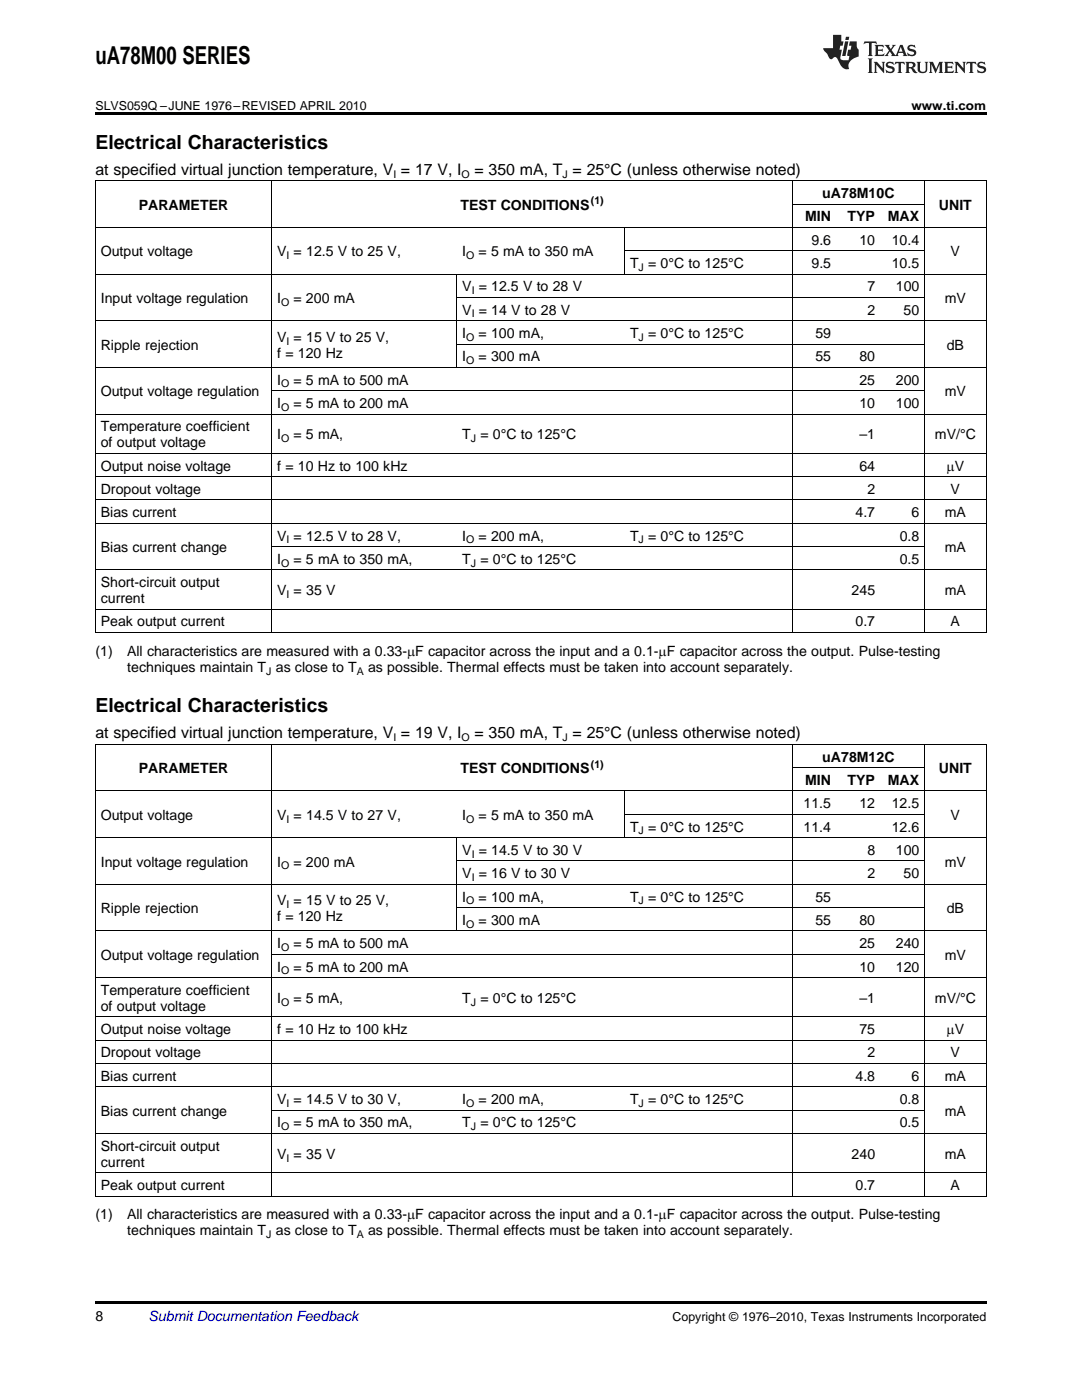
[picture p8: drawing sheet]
<svg xmlns="http://www.w3.org/2000/svg" width="216mm" height="279mm" viewBox="0 0 216 279" stroke-linecap="round" stroke-linejoin="round" font-family="sans-serif">
<defs><g id="words">
<text font-size="4.9" x="19" y="12.8">uA78M00 SERIES</text>
<g font-size="3.9">
<text x="19" y="29.7">Electrical Characteristics</text>
<text x="19" y="142.2">Electrical Characteristics</text>
</g>
<g font-size="3.2">
<text x="19" y="34.9">at specified virtual junction temperature, V = 17 V, I</text>
<text x="94.7" y="34.9">= 350 mA, T = 25°C (unless otherwise noted)</text>
<text x="19" y="147.3">at specified virtual junction temperature, V = 19 V, I</text>
<text x="94.7" y="147.3">= 350 mA, T = 25°C (unless otherwise noted)</text>
</g>
<g font-size="2.8">
<text x="27.7" y="41.8">PARAMETER</text>
<text x="91.9" y="41.8">TEST CONDITIONS</text>
<text x="164.1" y="39.5">uA78M10C</text>
<text x="187.4" y="41.8">UNIT</text>
<text x="160.7" y="44.2">MIN</text>
<text x="169.1" y="44.2">TYP</text>
<text x="177.2" y="44.2">MAX</text>
<text x="20.1" y="51.2">Output voltage</text>
<text x="55.3" y="51.2">V = 12.5 V to 25 V,</text>
<text x="92.3" y="51.2">I</text>
<text x="95.5" y="51.2">= 5 mA to 350 mA</text>
<text x="125.7" y="53.5">T = 0°C to 125°C</text>
<text x="161.9" y="48.8">9.6</text>
<text x="161.9" y="53.5">9.5</text>
<text x="171.5" y="48.8">10</text>
<text x="177.9" y="48.8">10.4</text>
<text x="177.9" y="53.5">10.5</text>
<text x="189.7" y="51.2">V</text>
<text x="92.3" y="58.1">V = 12.5 V to 28 V</text>
<text x="173.1" y="58.1">7</text>
<text x="178.8" y="58.1">100</text>
<text x="20.1" y="60.5">Input voltage regulation</text>
<text x="55.3" y="60.5">I</text>
<text x="58.6" y="60.5">= 200 mA</text>
<text x="92.3" y="62.8">V = 14 V to 28 V</text>
<text x="173.1" y="62.8">2</text>
<text x="180.3" y="62.8">50</text>
<text x="188.5" y="60.5">mV</text>
<text x="20.1" y="69.8">Ripple rejection</text>
<text x="55.3" y="68.2">V = 15 V to 25 V,</text>
<text x="55.3" y="71.4">f = 120 Hz</text>
<text x="92.3" y="67.5">I</text>
<text x="95.5" y="67.5">= 100 mA,</text>
<text x="125.7" y="67.5">T = 0°C to 125°C</text>
<text x="162.7" y="67.5">59</text>
<text x="188.9" y="69.8">dB</text>
<text x="55.3" y="76.8">I</text>
<text x="58.6" y="76.8">= 5 mA to 500 mA</text>
<text x="92.3" y="72.1">I</text>
<text x="95.5" y="72.1">= 300 mA</text>
<text x="162.7" y="72.1">55</text>
<text x="171.5" y="72.1">80</text>
<text x="171.5" y="76.8">25</text>
<text x="178.8" y="76.8">200</text>
<text x="20.1" y="79.1">Output voltage regulation</text>
<text x="55.3" y="81.4">I</text>
<text x="58.6" y="81.4">= 5 mA to 200 mA</text>
<text x="171.5" y="81.4">10</text>
<text x="178.8" y="81.4">100</text>
<text x="188.5" y="79.1">mV</text>
<text x="20.1" y="86.1">Temperature coefficient</text>
<text x="20.1" y="89.3">of output voltage</text>
<text x="55.3" y="87.7">I</text>
<text x="58.6" y="87.7">= 5 mA,</text>
<text x="92.3" y="87.7">T = 0°C to 125°C</text>
<text x="171.5" y="87.7">–1</text>
<text x="186.5" y="87.7">mV/°C</text>
<text x="20.1" y="93.9">Output noise voltage</text>
<text x="55.3" y="93.9">f = 10 Hz to 100 kHz</text>
<text x="171.5" y="93.9">64</text>
<text x="188.9" y="93.9">mV</text>
<text x="20.1" y="98.6">Dropout voltage</text>
<text x="173.1" y="98.6">2</text>
<text x="189.7" y="98.6">V</text>
<text x="20.1" y="103.2">Bias current</text>
<text x="55.3" y="107.9">V = 12.5 V to 28 V,</text>
<text x="92.3" y="107.9">I</text>
<text x="95.5" y="107.9">= 200 mA,</text>
<text x="125.7" y="107.9">T = 0°C to 125°C</text>
<text x="170.7" y="103.2">4.7</text>
<text x="179.5" y="107.9">0.8</text>
<text x="181.9" y="103.2">6</text>
<text x="188.5" y="103.2">mA</text>
<text x="20.1" y="110.2">Bias current change</text>
<text x="55.3" y="112.5">I</text>
<text x="58.6" y="112.5">= 5 mA to 350 mA,</text>
<text x="92.3" y="112.5">T = 0°C to 125°C</text>
<text x="179.5" y="112.5">0.5</text>
<text x="188.5" y="110.2">mA</text>
<text x="20.1" y="117.2">Short-circuit output</text>
<text x="55.3" y="118.8">V = 35 V</text>
<text x="169.9" y="118.8">245</text>
<text x="188.5" y="118.8">mA</text>
<text x="20.1" y="120.4">current</text>
<text x="20.1" y="125">Peak output current</text>
<text x="170.7" y="125">0.7</text>
<text x="189.7" y="125">A</text>
<text x="19" y="130.9">(1)</text>
<text x="25.4" y="130.9">All characteristics are measured with a 0.33-mF capacitor across the input and a 0.1-mF capacitor across the output. Pulse-testing</text>
<text x="25.4" y="134.1">techniques maintain T as close to T</text>
<text x="73.4" y="134.1">as possible. Thermal effects must be taken into account separately.</text>
<text x="27.7" y="154.3">PARAMETER</text>
<text x="91.9" y="154.3">TEST CONDITIONS</text>
<text x="164.1" y="152">uA78M12C</text>
<text x="187.4" y="154.3">UNIT</text>
<text x="160.3" y="161.3">11.5</text>
<text x="160.7" y="156.6">MIN</text>
<text x="169.1" y="156.6">TYP</text>
<text x="171.5" y="161.3">12</text>
<text x="177.2" y="156.6">MAX</text>
<text x="177.9" y="161.3">12.5</text>
<text x="20.1" y="163.6">Output voltage</text>
<text x="55.3" y="163.6">V = 14.5 V to 27 V,</text>
<text x="92.3" y="163.6">I</text>
<text x="95.5" y="163.6">= 5 mA to 350 mA</text>
<text x="125.7" y="165.9">T = 0°C to 125°C</text>
<text x="160.3" y="165.9">11.4</text>
<text x="177.9" y="165.9">12.6</text>
<text x="189.7" y="163.6">V</text>
<text x="20.1" y="172.9">Input voltage regulation</text>
<text x="55.3" y="172.9">I</text>
<text x="58.6" y="172.9">= 200 mA</text>
<text x="92.3" y="170.6">V = 14.5 V to 30 V</text>
<text x="173.1" y="170.6">8</text>
<text x="178.8" y="170.6">100</text>
<text x="188.5" y="172.9">mV</text>
<text x="92.3" y="175.3">V = 16 V to 30 V</text>
<text x="92.3" y="179.9">I</text>
<text x="95.5" y="179.9">= 100 mA,</text>
<text x="125.7" y="179.9">T = 0°C to 125°C</text>
<text x="162.7" y="179.9">55</text>
<text x="173.1" y="175.3">2</text>
<text x="180.3" y="175.3">50</text>
<text x="20.1" y="182.2">Ripple rejection</text>
<text x="55.3" y="180.7">V = 15 V to 25 V,</text>
<text x="55.3" y="183.8">f = 120 Hz</text>
<text x="92.3" y="184.6">I</text>
<text x="95.5" y="184.6">= 300 mA</text>
<text x="162.7" y="184.6">55</text>
<text x="171.5" y="184.6">80</text>
<text x="188.9" y="182.2">dB</text>
<text x="20.1" y="191.6">Output voltage regulation</text>
<text x="55.3" y="189.2">I</text>
<text x="58.6" y="189.2">= 5 mA to 500 mA</text>
<text x="171.5" y="189.2">25</text>
<text x="178.8" y="189.2">240</text>
<text x="188.5" y="191.6">mV</text>
<text x="55.3" y="193.9">I</text>
<text x="58.6" y="193.9">= 5 mA to 200 mA</text>
<text x="171.5" y="193.9">10</text>
<text x="178.8" y="193.9">120</text>
<text x="20.1" y="198.5">Temperature coefficient</text>
<text x="20.1" y="201.7">of output voltage</text>
<text x="55.3" y="200.1">I</text>
<text x="58.6" y="200.1">= 5 mA,</text>
<text x="92.3" y="200.1">T = 0°C to 125°C</text>
<text x="171.5" y="200.1">–1</text>
<text x="186.5" y="200.1">mV/°C</text>
<text x="20.1" y="206.4">Output noise voltage</text>
<text x="55.3" y="206.4">f = 10 Hz to 100 kHz</text>
<text x="171.5" y="206.4">75</text>
<text x="188.9" y="206.4">mV</text>
<text x="20.1" y="211">Dropout voltage</text>
<text x="20.1" y="215.7">Bias current</text>
<text x="170.7" y="215.7">4.8</text>
<text x="173.1" y="211">2</text>
<text x="181.9" y="215.7">6</text>
<text x="188.5" y="215.7">mA</text>
<text x="189.7" y="211">V</text>
<text x="55.3" y="220.3">V = 14.5 V to 30 V,</text>
<text x="92.3" y="220.3">I</text>
<text x="95.5" y="220.3">= 200 mA,</text>
<text x="125.7" y="220.3">T = 0°C to 125°C</text>
<text x="179.5" y="220.3">0.8</text>
<text x="20.1" y="222.7">Bias current change</text>
<text x="55.3" y="225">I</text>
<text x="58.6" y="225">= 5 mA to 350 mA,</text>
<text x="92.3" y="225">T = 0°C to 125°C</text>
<text x="179.5" y="225">0.5</text>
<text x="188.5" y="222.7">mA</text>
<text x="20.1" y="229.7">Short-circuit output</text>
<text x="20.1" y="232.8">current</text>
<text x="55.3" y="231.2">V = 35 V</text>
<text x="169.9" y="231.2">240</text>
<text x="188.5" y="231.2">mA</text>
<text x="20.1" y="237.5">Peak output current</text>
<text x="170.7" y="237.5">0.7</text>
<text x="189.7" y="237.5">A</text>
<text x="19" y="243.3">(1)</text>
<text x="25.4" y="243.3">All characteristics are measured with a 0.33-mF capacitor across the input and a 0.1-mF capacitor across the output. Pulse-testing</text>
<text x="25.4" y="246.5">techniques maintain T as close to T</text>
<text x="73.4" y="246.5">as possible. Thermal effects must be taken into account separately.</text>
<text x="19" y="263.6">8</text>
</g>
<text font-size="2.8" fill="#0000c8" x="29.6" y="263.6">Submit Documentation Feedback</text>
<g font-size="2.5">
<text x="19" y="21.9">SLVS059Q –JUNE 1976–REVISED APRIL 2010</text>
<text x="181.9" y="21.9">www.ti.com</text>
<text x="134.2" y="263.6">Copyright © 1976–2010, Texas Instruments Incorporated</text>
</g>
<g font-size="2.1">
<text x="78.5" y="35.5">I</text>
<text x="92.1" y="35.5">O</text>
<text x="112.3" y="35.5">J</text>
<text x="117.9" y="40.7">(1)</text>
<text x="57.2" y="51.7">I</text>
<text x="93" y="51.7">O</text>
<text x="94.1" y="58.7">I</text>
<text x="127.4" y="54">J</text>
<text x="56.1" y="61">O</text>
<text x="94.1" y="63.4">I</text>
<text x="57.2" y="68.8">I</text>
<text x="93" y="68">O</text>
<text x="127.4" y="68">J</text>
<text x="56.1" y="77.3">O</text>
<text x="93" y="72.7">O</text>
<text x="56.1" y="82">O</text>
<text x="56.1" y="88.2">O</text>
<text x="93.9" y="88.2">J</text>
<text x="56.1" y="113.1">O</text>
<text x="57.2" y="108.4">I</text>
<text x="93" y="108.4">O</text>
<text x="93.9" y="113.1">J</text>
<text x="127.4" y="108.4">J</text>
<text x="57.2" y="119.3">I</text>
<text x="53.1" y="134.6">J</text>
<text x="71.2" y="134.6">A</text>
<text x="78.5" y="148">I</text>
<text x="92.1" y="148">O</text>
<text x="112.3" y="148">J</text>
<text x="117.9" y="153.2">(1)</text>
<text x="57.2" y="164.2">I</text>
<text x="93" y="164.2">O</text>
<text x="127.4" y="166.5">J</text>
<text x="56.1" y="173.5">O</text>
<text x="94.1" y="171.2">I</text>
<text x="94.1" y="175.8">I</text>
<text x="57.2" y="181.2">I</text>
<text x="93" y="180.5">O</text>
<text x="93" y="185.1">O</text>
<text x="127.4" y="180.5">J</text>
<text x="56.1" y="189.8">O</text>
<text x="56.1" y="194.5">O</text>
<text x="56.1" y="200.7">O</text>
<text x="93.9" y="200.7">J</text>
<text x="57.2" y="220.9">I</text>
<text x="93" y="220.9">O</text>
<text x="127.4" y="220.9">J</text>
<text x="56.1" y="225.6">O</text>
<text x="93.9" y="225.6">J</text>
<text x="57.2" y="231.8">I</text>
<text x="53.1" y="247.1">J</text>
<text x="71.2" y="247.1">A</text>
</g>
</g></defs>
<g fill="#231f20">
<path d="M172.5 8.3l-.1 .5 .4-.2h.6v.1v2.1l-.2 .4h.9l-.2-.4v-2.1l.1-.1h.5l.5 .2-.2-.5zM174.5 9l.2 .3v1.5l-.2 .4h1.8l.2-.6a1.04 1.04 0 0 1-1.3 .2v-.7h.6l.3 .2v-.6l-.3 .2h-.6v-.6l.8-.1 .4 .3-.2-.5zM176.5 9l.9 1.1-.9 1.1h.8l-.2-.2 .4-.7 .5 .7-.2 .2h1.5l-.2-.2 .2-.4h.9l.1 .4-.2 .2h1l-.3-.3-.7-1.9h-.5l-.9 2-.8-1 .9-1h-.8l.1 .3-.4 .5-.3-.6 .1-.2zM179.7 9.3l.4 1h-.7zM181.3 9.1a.63 .63 0 0 0-.2 .7 .63 .63 0 0 0 .6 .4l.6 .2 .1 .2a.75 .75 0 0 1-.7 .4 .75 .75 0 0 1-.6-.5l.1 .7 .1-.1a1.11 1.11 0 0 0 1.5-.6 1.13 1.13 0 0 0-1.2-.8l-.1-.4a1.04 1.04 0 0 1 1.2 .2l-.2-.5-.2 .1-.4-.2zM173.2 11.7l.2 .3v2.2l-.2 .4h1l-.3-.4v-2.2l.3-.3zM174.3 12.3l.3 .4v1.5l-.3 .4h.8l-.2-.4v-1.3l1.5 1.7v-1.9l.2-.4h-.7l.2 .4v.9l-1.1-1.3zM177 12.5a.62 .62 0 0 0-.2 .7 .62 .62 0 0 0 .6 .4l.6 .1 .1 .3a.76 .76 0 0 1-.7 .3 .76 .76 0 0 1-.7-.4l.2 .7 .1-.1a1.11 1.11 0 0 0 1.5-.6 1.13 1.13 0 0 0-1.2-.8l-.1-.4a1.04 1.04 0 0 1 1.2 .2l-.2-.6-.2 .1-.5-.1zM178.7 12.3l-.2 .7a.61 .61 0 0 1 .8-.4v1.6l-.2 .4h.9l-.2-.4v-1.6a.63 .63 0 0 1 .7 .4l-.1-.7zM180.6 12.3l.3 .4v1.5l-.3 .4h1l-.2-.2-.1-.8 .6 .2a.76 .76 0 0 0 1.2 .7l-1-1a.58 .58 0 0 0 .6-.5 .58 .58 0 0 0-.5-.6zM181.4 12.7l.1-.1a.45 .45 0 0 1 .5 .1 .45 .45 0 0 1 .1 .5l-.8 .2zM182.9 12.3l.2 .2a2.17 2.17 0 0 0 .3 1.9 .99 .99 0 0 0 1.6-.6v-1.1l.2-.4h-.7l.2 .2a1.92 1.92 0 0 1-.2 1.8 .6 .6 0 0 1-.9-.5v-1.1l.2-.4zM185.4 12.3l.2 .4v1.5l-.2 .4h.7l-.2-.4v-1.4l.8 1.8 .8-1.8v1.4l-.2 .4h.9l-.2-.4v-1.5l.2-.4h-.8l-.6 1.5-.6-1.5zM188.4 12.3l.2 .4v1.5l-.2 .4h1.8l.1-.6a1.04 1.04 0 0 1-1.2 .2v-.7h.5l.4 .2v-.6l-.4 .2h-.5v-.7h.8l.3 .3-.1-.6zM190.5 12.3l.2 .4v1.5l-.2 .4h.7l-.2-.4v-1.3l1.5 1.7v-1.9l.2-.4h-.7l.2 .4v.9l-1.1-1.3zM192.9 12.3l-.1 .7a.61 .61 0 0 1 .7-.4l.1 1.6-.3 .4h1l-.3-.4 .1-1.6a.63 .63 0 0 1 .7 .4l-.1-.7zM195.2 12.5a.62 .62 0 0 0-.2 .7 .62 .62 0 0 0 .6 .4l.6 .1 .1 .3a.76 .76 0 0 1-.7 .3 .76 .76 0 0 1-.6-.4l.1 .7 .1-.1a1.11 1.11 0 0 0 1.6-.6 1.13 1.13 0 0 0-1.3-.8l-.1-.4a1.04 1.04 0 0 1 1.2 .2l-.1-.6-.2 .1-.5-.1z"/>
<path d="M166.2 7v2.6h-1.9v.4l.8 .9a.91 .91 0 0 0 1 .9 .56 .56 0 0 1 .5-.4 .56 .56 0 0 1 .5 .3l.4 .8a1.53 1.53 0 0 0 1.9 1.2 1.54 1.54 0 0 1 1-2.1l.9-.3v-1.4a1.52 1.52 0 0 1-.4-1.6h-1.3l-.2 .8h.5l-.2 .8h-.5l-.1 1v.2l.4 .1-.2 .8a1.93 1.93 0 0 1-1.6-.2l.3-1.9h-.5l.2-.8h.4l.2-.8h-.4v-1.3zM168.6 8.3l-.6 2.9h.7l.6-2.9zM168.8 7.3l-.1 .7h.6l.2-.7z"/>
</g>
<path d="M19 22.5h177.8v.5h-177.8zM19 259.7h177.8v.5h-177.8z" fill="#000"/>
<g fill="none" stroke="#000" stroke-width=".2">
<path d="M19 36.1h177.8M19.1 36.1v90.2M54.2 36.1v90.2M158.1 36.1v90.2M184.4 36.1v90.2M196.8 36.1v90.2M19 54.7h177.8M19 45.4h177.8M91.1 54.8v18.6M91.2 59.4h93.3M124.6 45.4v9.4M124.7 50h59.8"/>
<path d="M158.1 40.7h26.4M19 73.3h177.8M19 64h177.8M54.3 78h130.2M91.2 68.7h93.3M19 99.8h177.8M19 95.1h177.8M19 90.5h177.8M19 82.6h177.8M19 113.8h177.8M19 104.4h177.8M54.3 109.1h130.2"/>
<path d="M19 126.2h177.8M19 121.6h177.8M19 157.9h177.8M19 148.5h177.8M19.1 148.6v90.2M54.2 148.6v90.2M124.6 157.9v9.3M158.1 148.6v90.2M158.1 153.2h26.4M184.4 148.6v90.2M196.8 148.6v90.2M19 176.5h177.8"/>
<path d="M19 167.2h177.8M91.1 167.2v18.6M91.2 171.8h93.3M124.7 162.5h59.8M19 195.1h177.8M19 185.8h177.8M54.3 190.4h130.2M91.2 181.1h93.3M19 216.9h177.8M19 212.2h177.8M19 207.6h177.8M19 202.9h177.8"/>
<path d="M19 238.7h177.8M19 234.1h177.8M19 226.2h177.8M54.3 221.6h130.2"/>
</g>
<use href="#words"/>
</svg>
